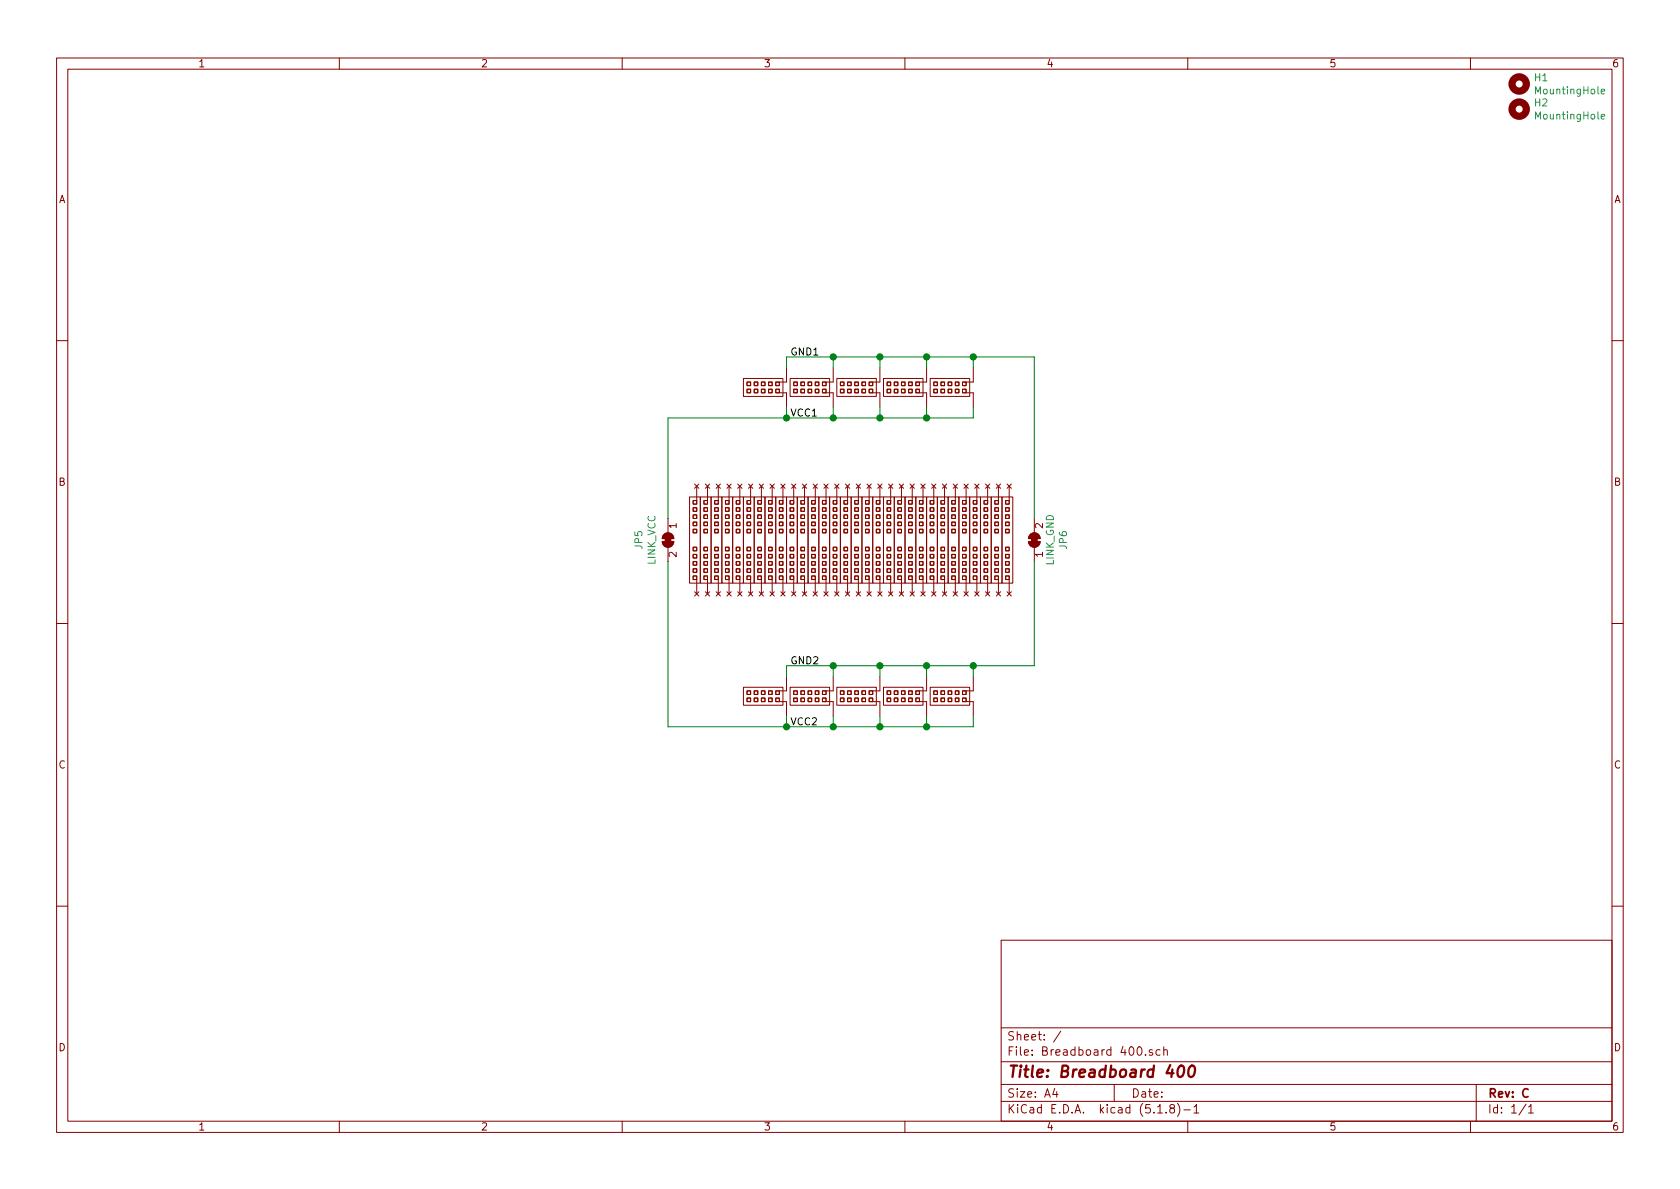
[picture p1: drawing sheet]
<svg xmlns="http://www.w3.org/2000/svg" width="297mm" height="210mm" viewBox="0 0 297 210" stroke-linecap="round" stroke-linejoin="round" font-family="sans-serif">
<defs><g id="words">
<text font-size="2.8" fill="#840000" x="178" y="190.5">Title: Breadboard 400</text>
<g font-size="2.1" fill="#840000">
<text x="178" y="184">Sheet: /</text>
<text x="178" y="186.7">File: Breadboard 400.sch</text>
<text x="178" y="196.9">KiCad E.D.A. kicad (5.1.8)-1</text>
<text x="178" y="194.1">Size: A4</text>
<text x="200" y="194.1">Date:</text>
<text x="263" y="194.1">Rev: C</text>
<text x="263" y="196.9">Id: 1/1</text>
</g>
<g font-size="1.8" fill="#840000">
<text x="35" y="11.9">1</text>
<text x="85" y="11.9">2</text>
<text x="135" y="11.9">3</text>
<text x="185" y="11.9">4</text>
<text x="235" y="11.9">5</text>
<text x="285" y="11.9">6</text>
<text x="10.4" y="35.9">A</text>
<text x="285.4" y="35.9">A</text>
<text x="10.4" y="85.9">B</text>
<text x="285.4" y="85.9">B</text>
<text x="119.6" y="93.4" transform="rotate(-90 119.6 93.4)">1</text>
<text x="184.4" y="93.4" transform="rotate(-90 184.4 93.4)">2</text>
<text x="119.6" y="98.5" transform="rotate(-90 119.6 98.5)">2</text>
<text x="184.4" y="98.5" transform="rotate(-90 184.4 98.5)">1</text>
<text x="10.4" y="135.9">C</text>
<text x="285.4" y="135.9">C</text>
<text x="10.4" y="185.9">D</text>
<text x="285.4" y="185.9">D</text>
<text x="35" y="199.9">1</text>
<text x="85" y="199.9">2</text>
<text x="135" y="199.9">3</text>
<text x="185" y="199.9">4</text>
<text x="235" y="199.9">5</text>
<text x="285" y="199.9">6</text>
</g>
<g font-size="1.8" fill="#008484">
<text x="271.4" y="14.4">H1</text>
<text x="271.7" y="16.7">MountingHole</text>
<text x="271.4" y="18.8">H2</text>
<text x="271.7" y="21.1">MountingHole</text>
<text x="113.6" y="97.1" transform="rotate(-90 113.6 97.1)">JP5</text>
<text x="115.9" y="99.9" transform="rotate(-90 115.9 99.9)">LINK_VCC</text>
<text x="186.3" y="100" transform="rotate(-90 186.3 100)">LINK_GND</text>
<text x="188.6" y="97.1" transform="rotate(-90 188.6 97.1)">JP6</text>
</g>
<g font-size="1.8">
<text x="139.7" y="62.9">GND1</text>
<text x="139.7" y="73.7">VCC1</text>
<text x="139.7" y="117.5">GND2</text>
<text x="139.7" y="128.3">VCC2</text>
</g>
</g></defs>
<g fill="none" stroke="#840000" stroke-width=".18">
<path d="M10 10.3h277v189.9h-277zM12 12.2h273v186.1h-273zM60 10.3v1.9M110 10.3v1.9M160 10.3v1.9M210 10.3v1.9M260 10.3v1.9M10 60.2h2M131.4 66.9h7v3.2h-7zM132.1 67.6h.6v.6h-.6zM132.1 68.8h.6v.7h-.6zM133.3 67.6h.7v.6h-.7z"/>
<path d="M133.3 68.8h.7v.7h-.7zM134.6 67.6h.7v.6h-.7zM134.6 68.8h.7v.7h-.7zM135.9 67.6h.6v.6h-.6zM135.9 68.8h.6v.7h-.6zM137.2 67.6h.6v.6h-.6zM137.2 68.8h.6v.7h-.6zM137.8 69.5h1.3v2.5M139.1 65v2.6h-1.3M139.7 66.9h7v3.2h-7zM140.3 67.6h.7v.6h-.7zM140.3 68.8h.7v.7h-.7z"/>
<path d="M141.6 67.6h.6v.6h-.6zM141.6 68.8h.6v.7h-.6zM142.9 67.6h.6v.6h-.6zM142.9 68.8h.6v.7h-.6zM144.1 67.6h.7v.6h-.7zM144.1 68.8h.7v.7h-.7zM145.4 67.6h.6v.6h-.6zM145.4 68.8h.6v.7h-.6zM146 69.5h1.3v2.5M147.3 65v2.6h-1.3M148 66.9h6.9v3.2h-6.9zM148.6 67.6h.6v.6h-.6z"/>
<path d="M148.6 68.8h.6v.7h-.6zM149.9 67.6h.6v.6h-.6zM149.9 68.8h.6v.7h-.6zM151.1 67.6h.7v.6h-.7zM151.1 68.8h.7v.7h-.7zM152.4 67.6h.6v.6h-.6zM152.4 68.8h.6v.7h-.6zM153.7 67.6h.6v.6h-.6zM153.7 68.8h.6v.7h-.6zM154.3 69.5h1.3v2.5M155.6 65v2.6h-1.3M156.2 66.9h7v3.2h-7z"/>
<path d="M156.8 67.6h.7v.6h-.7zM156.8 68.8h.7v.7h-.7zM158.1 67.6h.6v.6h-.6zM158.1 68.8h.6v.7h-.6zM159.4 67.6h.6v.6h-.6zM159.4 68.8h.6v.7h-.6zM160.7 67.6h.6v.6h-.6zM160.7 68.8h.6v.7h-.6zM161.9 67.6h.7v.6h-.7zM161.9 68.8h.7v.7h-.7zM162.6 69.5h1.2v2.5M163.8 65v2.6h-1.2"/>
<path d="M164.5 66.9h6.9v3.2h-6.9zM165.1 67.6h.6v.6h-.6zM165.1 68.8h.6v.7h-.6zM166.4 67.6h.6v.6h-.6zM166.4 68.8h.6v.7h-.6zM167.6 67.6h.7v.6h-.7zM167.6 68.8h.7v.7h-.7zM168.9 67.6h.6v.6h-.6zM168.9 68.8h.6v.7h-.6zM170.2 67.6h.6v.6h-.6zM170.2 68.8h.6v.7h-.6zM170.8 69.5h1.3v2.5"/>
<path d="M172.1 65v2.6h-1.3M285 60.2h2M117.1 95.8h2a1.02 1.02 0 0 1-1 1 1.02 1.02 0 0 1-1-1zM117.3 94.6a1.02 1.02 0 0 1 1.2-.3 1.02 1.02 0 0 1 .6 .9h-2zM118.1 91.7v2.5M118.1 96.8v2.5M121.9 87.9h1.9v15.2h-1.9zM122.6 99.3h.6v.6h-.6zM122.6 98h.6v.7h-.6zM122.6 96.8h.6v.6h-.6zM122.6 93.6h.6v.6h-.6zM122.6 92.3h.6v.7h-.6z"/>
<path d="M122.6 91.1h.6v.6h-.6zM122.6 89.8h.6v.6h-.6zM122.6 88.5h.6v.6h-.6zM122.8 85.6l.8 .8M123.2 86v2.5M123.6 85.6l-.8 .8M123.8 87.9h1.9v15.2h-1.9zM124.5 99.3h.6v.6h-.6zM124.5 98h.6v.7h-.6zM124.5 96.8h.6v.6h-.6zM124.5 93.6h.6v.6h-.6zM124.5 92.3h.6v.7h-.6z"/>
<path d="M124.5 91.1h.6v.6h-.6zM124.5 89.8h.6v.6h-.6zM124.5 88.5h.6v.6h-.6zM124.7 85.6l.8 .8M125.1 86v2.5M125.5 85.6l-.8 .8M125.7 87.9h1.9v15.2h-1.9zM126.4 99.3h.6v.6h-.6zM126.4 98h.6v.7h-.6zM126.4 96.8h.6v.6h-.6zM126.4 93.6h.6v.6h-.6zM126.4 92.3h.6v.7h-.6z"/>
<path d="M126.4 91.1h.6v.6h-.6zM126.4 89.8h.6v.6h-.6zM126.4 88.5h.6v.6h-.6zM126.6 85.6l.8 .8M127 86v2.5M127.4 85.6l-.8 .8M127.6 87.9h1.9v15.2h-1.9zM128.3 99.3h.6v.6h-.6zM128.3 98h.6v.7h-.6zM128.3 96.8h.6v.6h-.6zM128.3 93.6h.6v.6h-.6zM128.3 92.3h.6v.7h-.6z"/>
<path d="M128.3 91.1h.6v.6h-.6zM128.3 89.8h.6v.6h-.6zM128.3 88.5h.6v.6h-.6zM128.5 85.6l.8 .8M128.9 86v2.5M129.3 85.6l-.8 .8M129.5 87.9h1.9v15.2h-1.9zM130.2 99.3h.6v.6h-.6zM130.2 98h.6v.7h-.6zM130.2 96.8h.6v.6h-.6zM130.2 93.6h.6v.6h-.6zM130.2 92.3h.6v.7h-.6z"/>
<path d="M130.2 91.1h.6v.6h-.6zM130.2 89.8h.6v.6h-.6zM130.2 88.5h.6v.6h-.6zM130.4 85.6l.8 .8M130.8 86v2.5M131.2 85.6l-.8 .8M131.4 87.9h1.9v15.2h-1.9zM132.1 99.3h.6v.6h-.6zM132.1 98h.6v.7h-.6zM132.1 96.8h.6v.6h-.6zM132.1 93.6h.6v.6h-.6zM132.1 92.3h.6v.7h-.6z"/>
<path d="M132.1 91.1h.6v.6h-.6zM132.1 89.8h.6v.6h-.6zM132.1 88.5h.6v.6h-.6zM132.3 85.6l.8 .8M132.7 86v2.5M133.1 85.6l-.8 .8M133.3 87.9h2v15.2h-2zM134 99.3h.6v.6h-.6zM134 98h.6v.7h-.6zM134 96.8h.6v.6h-.6zM134 93.6h.6v.6h-.6zM134 92.3h.6v.7h-.6z"/>
<path d="M134 91.1h.6v.6h-.6zM134 89.8h.6v.6h-.6zM134 88.5h.6v.6h-.6zM134.2 85.6l.8 .8M134.6 86v2.5M135 85.6l-.8 .8M135.3 87.9h1.9v15.2h-1.9zM135.9 99.3h.6v.6h-.6zM135.9 98h.6v.7h-.6zM135.9 96.8h.6v.6h-.6zM135.9 93.6h.6v.6h-.6zM135.9 92.3h.6v.7h-.6z"/>
<path d="M135.9 91.1h.6v.6h-.6zM135.9 89.8h.6v.6h-.6zM135.9 88.5h.6v.6h-.6zM136.1 85.6l.8 .8M136.5 86v2.5M136.9 85.6l-.8 .8M137.2 87.9h1.9v15.2h-1.9zM137.8 99.3h.6v.6h-.6zM137.8 98h.6v.7h-.6zM137.8 96.8h.6v.6h-.6zM137.8 93.6h.6v.6h-.6zM137.8 92.3h.6v.7h-.6z"/>
<path d="M137.8 91.1h.6v.6h-.6zM137.8 89.8h.6v.6h-.6zM137.8 88.5h.6v.6h-.6zM138 85.6l.8 .8M138.4 86v2.5M138.8 85.6l-.8 .8M139.1 87.9h1.9v15.2h-1.9zM139.7 99.3h.6v.6h-.6zM139.7 98h.6v.7h-.6zM139.7 96.8h.6v.6h-.6zM139.7 93.6h.6v.6h-.6zM139.7 92.3h.6v.7h-.6z"/>
<path d="M139.7 91.1h.6v.6h-.6zM139.7 89.8h.6v.6h-.6zM139.7 88.5h.6v.6h-.6zM140 85.6l.7 .8M140.3 86v2.5M140.7 85.6l-.7 .8M141 87.9h1.9v15.2h-1.9zM141.6 99.3h.6v.6h-.6zM141.6 98h.6v.7h-.6zM141.6 96.8h.6v.6h-.6zM141.6 93.6h.6v.6h-.6zM141.6 92.3h.6v.7h-.6z"/>
<path d="M141.6 91.1h.6v.6h-.6zM141.6 89.8h.6v.6h-.6zM141.6 88.5h.6v.6h-.6zM141.9 85.6l.7 .8M142.2 86v2.5M142.6 85.6l-.7 .8M142.9 87.9h1.9v15.2h-1.9zM143.5 99.3h.6v.6h-.6zM143.5 98h.6v.7h-.6zM143.5 96.8h.6v.6h-.6zM143.5 93.6h.6v.6h-.6zM143.5 92.3h.6v.7h-.6z"/>
<path d="M143.5 91.1h.6v.6h-.6zM143.5 89.8h.6v.6h-.6zM143.5 88.5h.6v.6h-.6zM143.8 85.6l.7 .8M144.1 86v2.5M144.5 85.6l-.7 .8M144.8 87.9h1.9v15.2h-1.9zM145.4 99.3h.6v.6h-.6zM145.4 98h.6v.7h-.6zM145.4 96.8h.6v.6h-.6zM145.4 93.6h.6v.6h-.6zM145.4 92.3h.6v.7h-.6z"/>
<path d="M145.4 91.1h.6v.6h-.6zM145.4 89.8h.6v.6h-.6zM145.4 88.5h.6v.6h-.6zM145.7 85.6l.7 .8M146 86v2.5M146.4 85.6l-.7 .8M146.7 87.9h1.9v15.2h-1.9zM147.3 99.3h.7v.6h-.7zM147.3 98h.7v.7h-.7zM147.3 96.8h.7v.6h-.7zM147.3 93.6h.7v.6h-.7zM147.3 92.3h.7v.7h-.7z"/>
<path d="M147.3 91.1h.7v.6h-.7zM147.3 89.8h.7v.6h-.7zM147.3 88.5h.7v.6h-.7zM147.6 85.6l.7 .8M148 86v2.5M148.3 85.6l-.7 .8M148.6 87.9h1.9v15.2h-1.9zM149.2 99.3h.7v.6h-.7zM149.2 98h.7v.7h-.7zM149.2 96.8h.7v.6h-.7zM149.2 93.6h.7v.6h-.7zM149.2 92.3h.7v.7h-.7z"/>
<path d="M149.2 91.1h.7v.6h-.7zM149.2 89.8h.7v.6h-.7zM149.2 88.5h.7v.6h-.7zM149.5 85.6l.7 .8M149.9 86v2.5M150.2 85.6l-.7 .8M150.5 87.9h1.9v15.2h-1.9zM151.1 99.3h.7v.6h-.7zM151.1 98h.7v.7h-.7zM151.1 96.8h.7v.6h-.7zM151.1 93.6h.7v.6h-.7zM151.1 92.3h.7v.7h-.7z"/>
<path d="M151.1 91.1h.7v.6h-.7zM151.1 89.8h.7v.6h-.7zM151.1 88.5h.7v.6h-.7zM151.4 85.6l.7 .8M151.8 86v2.5M152.1 85.6l-.7 .8M152.4 87.9h1.9v15.2h-1.9zM153 99.3h.7v.6h-.7zM153 98h.7v.7h-.7zM153 96.8h.7v.6h-.7zM153 93.6h.7v.6h-.7zM153 92.3h.7v.7h-.7z"/>
<path d="M153 91.1h.7v.6h-.7zM153 89.8h.7v.6h-.7zM153 88.5h.7v.6h-.7zM153.3 85.6l.8 .8M153.7 86v2.5M154.1 85.6l-.8 .8M154.3 87.9h1.9v15.2h-1.9zM154.9 99.3h.7v.6h-.7zM154.9 98h.7v.7h-.7zM154.9 96.8h.7v.6h-.7zM154.9 93.6h.7v.6h-.7zM154.9 92.3h.7v.7h-.7z"/>
<path d="M154.9 91.1h.7v.6h-.7zM154.9 89.8h.7v.6h-.7zM154.9 88.5h.7v.6h-.7zM155.2 85.6l.8 .8M155.6 86v2.5M156 85.6l-.8 .8M156.2 87.9h1.9v15.2h-1.9zM156.8 99.3h.7v.6h-.7zM156.8 98h.7v.7h-.7zM156.8 96.8h.7v.6h-.7zM156.8 93.6h.7v.6h-.7zM156.8 92.3h.7v.7h-.7z"/>
<path d="M156.8 91.1h.7v.6h-.7zM156.8 89.8h.7v.6h-.7zM156.8 88.5h.7v.6h-.7zM157.1 85.6l.8 .8M157.5 86v2.5M157.9 85.6l-.8 .8M158.1 87.9h1.9v15.2h-1.9zM158.7 99.3h.7v.6h-.7zM158.7 98h.7v.7h-.7zM158.7 96.8h.7v.6h-.7zM158.7 93.6h.7v.6h-.7zM158.7 92.3h.7v.7h-.7z"/>
<path d="M158.7 91.1h.7v.6h-.7zM158.7 89.8h.7v.6h-.7zM158.7 88.5h.7v.6h-.7zM159 85.6l.8 .8M159.4 86v2.5M159.8 85.6l-.8 .8M160 87.9h1.9v15.2h-1.9zM160.7 99.3h.6v.6h-.6zM160.7 98h.6v.7h-.6zM160.7 96.8h.6v.6h-.6zM160.7 93.6h.6v.6h-.6zM160.7 92.3h.6v.7h-.6z"/>
<path d="M160.7 91.1h.6v.6h-.6zM160.7 89.8h.6v.6h-.6zM160.7 88.5h.6v.6h-.6zM160.9 85.6l.8 .8M161.3 86v2.5M161.7 85.6l-.8 .8M161.9 87.9h1.9v15.2h-1.9zM162.6 99.3h.6v.6h-.6zM162.6 98h.6v.7h-.6zM162.6 96.8h.6v.6h-.6zM162.6 93.6h.6v.6h-.6zM162.6 92.3h.6v.7h-.6z"/>
<path d="M162.6 91.1h.6v.6h-.6zM162.6 89.8h.6v.6h-.6zM162.6 88.5h.6v.6h-.6zM162.8 85.6l.8 .8M163.2 86v2.5M163.6 85.6l-.8 .8M163.8 87.9h1.9v15.2h-1.9zM164.5 99.3h.6v.6h-.6zM164.5 98h.6v.7h-.6zM164.5 96.8h.6v.6h-.6zM164.5 93.6h.6v.6h-.6zM164.5 92.3h.6v.7h-.6z"/>
<path d="M164.5 91.1h.6v.6h-.6zM164.5 89.8h.6v.6h-.6zM164.5 88.5h.6v.6h-.6zM164.7 85.6l.8 .8M165.1 86v2.5M165.5 85.6l-.8 .8M165.7 87.9h1.9v15.2h-1.9zM166.4 99.3h.6v.6h-.6zM166.4 98h.6v.7h-.6zM166.4 96.8h.6v.6h-.6zM166.4 93.6h.6v.6h-.6zM166.4 92.3h.6v.7h-.6z"/>
<path d="M166.4 91.1h.6v.6h-.6zM166.4 89.8h.6v.6h-.6zM166.4 88.5h.6v.6h-.6zM166.6 85.6l.8 .8M167 86v2.5M167.4 85.6l-.8 .8M167.6 87.9h1.9v15.2h-1.9zM168.3 99.3h.6v.6h-.6zM168.3 98h.6v.7h-.6zM168.3 96.8h.6v.6h-.6zM168.3 93.6h.6v.6h-.6zM168.3 92.3h.6v.7h-.6z"/>
<path d="M168.3 91.1h.6v.6h-.6zM168.3 89.8h.6v.6h-.6zM168.3 88.5h.6v.6h-.6zM168.5 85.6l.8 .8M168.9 86v2.5M169.3 85.6l-.8 .8M169.5 87.9h1.9v15.2h-1.9zM170.2 99.3h.6v.6h-.6zM170.2 98h.6v.7h-.6zM170.2 96.8h.6v.6h-.6zM170.2 93.6h.6v.6h-.6zM170.2 92.3h.6v.7h-.6z"/>
<path d="M170.2 91.1h.6v.6h-.6zM170.2 89.8h.6v.6h-.6zM170.2 88.5h.6v.6h-.6zM170.4 85.6l.8 .8M170.8 86v2.5M171.2 85.6l-.8 .8M171.4 87.9h2v15.2h-2zM172.1 99.3h.6v.6h-.6zM172.1 98h.6v.7h-.6zM172.1 96.8h.6v.6h-.6zM172.1 93.6h.6v.6h-.6zM172.1 92.3h.6v.7h-.6z"/>
<path d="M172.1 91.1h.6v.6h-.6zM172.1 89.8h.6v.6h-.6zM172.1 88.5h.6v.6h-.6zM172.3 85.6l.8 .8M172.7 86v2.5M173.1 85.6l-.8 .8M173.4 87.9h1.9v15.2h-1.9zM174 99.3h.6v.6h-.6zM174 98h.6v.7h-.6zM174 96.8h.6v.6h-.6zM174 93.6h.6v.6h-.6zM174 92.3h.6v.7h-.6z"/>
<path d="M174 91.1h.6v.6h-.6zM174 89.8h.6v.6h-.6zM174 88.5h.6v.6h-.6zM174.2 85.6l.8 .8M174.6 86v2.5M175 85.6l-.8 .8M175.3 87.9h1.9v15.2h-1.9zM175.9 99.3h.6v.6h-.6zM175.9 98h.6v.7h-.6zM175.9 96.8h.6v.6h-.6zM175.9 93.6h.6v.6h-.6zM175.9 92.3h.6v.7h-.6z"/>
<path d="M175.9 91.1h.6v.6h-.6zM175.9 89.8h.6v.6h-.6zM175.9 88.5h.6v.6h-.6zM176.1 85.6l.8 .8M176.5 86v2.5M176.9 85.6l-.8 .8M177.2 87.9h1.9v15.2h-1.9zM177.8 99.3h.6v.6h-.6zM177.8 98h.6v.7h-.6zM177.8 96.8h.6v.6h-.6zM177.8 93.6h.6v.6h-.6zM177.8 92.3h.6v.7h-.6z"/>
<path d="M177.8 91.1h.6v.6h-.6zM177.8 89.8h.6v.6h-.6zM177.8 88.5h.6v.6h-.6zM178.1 85.6l.7 .8M178.4 86v2.5M178.8 85.6l-.7 .8M181.9 95.8h2a1.02 1.02 0 0 1-1 1 1.02 1.02 0 0 1-1-1zM182.1 94.6a1.02 1.02 0 0 1 1.1-.3 1.02 1.02 0 0 1 .7 .9h-2zM182.9 91.7v2.5M182.9 96.8v2.5M10 110.3h2M122.6 101.8h.6v.7h-.6z"/>
<path d="M122.6 100.6h.6v.6h-.6zM122.8 104.6l.8 .8M123.2 102.5v2.5M123.6 104.6l-.8 .8M124.5 101.8h.6v.7h-.6zM124.5 100.6h.6v.6h-.6zM124.7 104.6l.8 .8M125.1 102.5v2.5M125.5 104.6l-.8 .8M126.4 101.8h.6v.7h-.6zM126.4 100.6h.6v.6h-.6zM126.6 104.6l.8 .8"/>
<path d="M127 102.5v2.5M127.4 104.6l-.8 .8M128.3 101.8h.6v.7h-.6zM128.3 100.6h.6v.6h-.6zM128.5 104.6l.8 .8M128.9 102.5v2.5M129.3 104.6l-.8 .8M130.2 101.8h.6v.7h-.6zM130.2 100.6h.6v.6h-.6zM130.4 104.6l.8 .8M130.8 102.5v2.5M131.2 104.6l-.8 .8"/>
<path d="M132.1 101.8h.6v.7h-.6zM132.1 100.6h.6v.6h-.6zM132.3 104.6l.8 .8M132.7 102.5v2.5M133.1 104.6l-.8 .8M134 101.8h.6v.7h-.6zM134 100.6h.6v.6h-.6zM134.2 104.6l.8 .8M134.6 102.5v2.5M135 104.6l-.8 .8M135.9 101.8h.6v.7h-.6zM135.9 100.6h.6v.6h-.6z"/>
<path d="M136.1 104.6l.8 .8M136.5 102.5v2.5M136.9 104.6l-.8 .8M137.8 101.8h.6v.7h-.6zM137.8 100.6h.6v.6h-.6zM138 104.6l.8 .8M138.4 102.5v2.5M138.8 104.6l-.8 .8M139.1 119.6v2.6h-1.3M139.7 101.8h.6v.7h-.6zM139.7 100.6h.6v.6h-.6zM140 104.6l.7 .8"/>
<path d="M140.3 102.5v2.5M140.7 104.6l-.7 .8M141.6 101.8h.6v.7h-.6zM141.6 100.6h.6v.6h-.6zM141.9 104.6l.7 .8M142.2 102.5v2.5M142.6 104.6l-.7 .8M143.5 101.8h.6v.7h-.6zM143.5 100.6h.6v.6h-.6zM143.8 104.6l.7 .8M144.1 102.5v2.5M144.5 104.6l-.7 .8"/>
<path d="M145.4 101.8h.6v.7h-.6zM145.4 100.6h.6v.6h-.6zM145.7 104.6l.7 .8M146 102.5v2.5M146.4 104.6l-.7 .8M147.3 101.8h.7v.7h-.7zM147.3 100.6h.7v.6h-.7zM147.3 119.6v2.6h-1.3M147.6 104.6l.7 .8M148 102.5v2.5M148.3 104.6l-.7 .8M149.2 101.8h.7v.7h-.7z"/>
<path d="M149.2 100.6h.7v.6h-.7zM149.5 104.6l.7 .8M149.9 102.5v2.5M150.2 104.6l-.7 .8M151.1 101.8h.7v.7h-.7zM151.1 100.6h.7v.6h-.7zM151.4 104.6l.7 .8M151.8 102.5v2.5M152.1 104.6l-.7 .8M153 101.8h.7v.7h-.7zM153 100.6h.7v.6h-.7zM153.3 104.6l.8 .8"/>
<path d="M153.7 102.5v2.5M154.1 104.6l-.8 .8M154.9 101.8h.7v.7h-.7zM154.9 100.6h.7v.6h-.7zM155.2 104.6l.8 .8M155.6 119.6v2.6h-1.3M155.6 102.5v2.5M156 104.6l-.8 .8M156.8 101.8h.7v.7h-.7zM156.8 100.6h.7v.6h-.7zM157.1 104.6l.8 .8M157.5 102.5v2.5"/>
<path d="M157.9 104.6l-.8 .8M158.7 101.8h.7v.7h-.7zM158.7 100.6h.7v.6h-.7zM159 104.6l.8 .8M159.4 102.5v2.5M159.8 104.6l-.8 .8M160.7 101.8h.6v.7h-.6zM160.7 100.6h.6v.6h-.6zM160.9 104.6l.8 .8M161.3 102.5v2.5M161.7 104.6l-.8 .8M162.6 101.8h.6v.7h-.6z"/>
<path d="M162.6 100.6h.6v.6h-.6zM162.8 104.6l.8 .8M163.2 102.5v2.5M163.6 104.6l-.8 .8M163.8 119.6v2.6h-1.2M164.5 101.8h.6v.7h-.6zM164.5 100.6h.6v.6h-.6zM164.7 104.6l.8 .8M165.1 102.5v2.5M165.5 104.6l-.8 .8M166.4 101.8h.6v.7h-.6zM166.4 100.6h.6v.6h-.6z"/>
<path d="M166.6 104.6l.8 .8M167 102.5v2.5M167.4 104.6l-.8 .8M168.3 101.8h.6v.7h-.6zM168.3 100.6h.6v.6h-.6zM168.5 104.6l.8 .8M168.9 102.5v2.5M169.3 104.6l-.8 .8M170.2 101.8h.6v.7h-.6zM170.2 100.6h.6v.6h-.6zM170.4 104.6l.8 .8M170.8 102.5v2.5"/>
<path d="M171.2 104.6l-.8 .8M172.1 101.8h.6v.7h-.6zM172.1 100.6h.6v.6h-.6zM172.1 119.6v2.6h-1.3M172.3 104.6l.8 .8M172.7 102.5v2.5M173.1 104.6l-.8 .8M174 101.8h.6v.7h-.6zM174 100.6h.6v.6h-.6zM174.2 104.6l.8 .8M174.6 102.5v2.5M175 104.6l-.8 .8"/>
<path d="M175.9 101.8h.6v.7h-.6zM175.9 100.6h.6v.6h-.6zM176.1 104.6l.8 .8M176.5 102.5v2.5M176.9 104.6l-.8 .8M177.8 101.8h.6v.7h-.6zM177.8 100.6h.6v.6h-.6zM178.1 104.6l.7 .8M178.4 102.5v2.5M178.8 104.6l-.7 .8M285 110.3h2M131.4 121.5h7v3.2h-7z"/>
<path d="M132.1 122.2h.6v.6h-.6zM132.1 123.4h.6v.7h-.6zM133.3 122.2h.7v.6h-.7zM133.3 123.4h.7v.7h-.7zM134.6 122.2h.7v.6h-.7zM134.6 123.4h.7v.7h-.7zM135.9 122.2h.6v.6h-.6zM135.9 123.4h.6v.7h-.6zM137.2 122.2h.6v.6h-.6zM137.2 123.4h.6v.7h-.6zM137.8 124.1h1.3v2.5M139.7 121.5h7v3.2h-7z"/>
<path d="M140.3 122.2h.7v.6h-.7zM140.3 123.4h.7v.7h-.7zM141.6 122.2h.6v.6h-.6zM141.6 123.4h.6v.7h-.6zM142.9 122.2h.6v.6h-.6zM142.9 123.4h.6v.7h-.6zM144.1 122.2h.7v.6h-.7zM144.1 123.4h.7v.7h-.7zM145.4 122.2h.6v.6h-.6zM145.4 123.4h.6v.7h-.6zM146 124.1h1.3v2.5M148 121.5h6.9v3.2h-6.9z"/>
<path d="M148.6 122.2h.6v.6h-.6zM148.6 123.4h.6v.7h-.6zM149.9 122.2h.6v.6h-.6zM149.9 123.4h.6v.7h-.6zM151.1 122.2h.7v.6h-.7zM151.1 123.4h.7v.7h-.7zM152.4 122.2h.6v.6h-.6zM152.4 123.4h.6v.7h-.6zM153.7 122.2h.6v.6h-.6zM153.7 123.4h.6v.7h-.6zM154.3 124.1h1.3v2.5M156.2 121.5h7v3.2h-7z"/>
<path d="M156.8 122.2h.7v.6h-.7zM156.8 123.4h.7v.7h-.7zM158.1 122.2h.6v.6h-.6zM158.1 123.4h.6v.7h-.6zM159.4 122.2h.6v.6h-.6zM159.4 123.4h.6v.7h-.6zM160.7 122.2h.6v.6h-.6zM160.7 123.4h.6v.7h-.6zM161.9 122.2h.7v.6h-.7zM161.9 123.4h.7v.7h-.7zM162.6 124.1h1.2v2.5M164.5 121.5h6.9v3.2h-6.9z"/>
<path d="M165.1 122.2h.6v.6h-.6zM165.1 123.4h.6v.7h-.6zM166.4 122.2h.6v.6h-.6zM166.4 123.4h.6v.7h-.6zM167.6 122.2h.7v.6h-.7zM167.6 123.4h.7v.7h-.7zM168.9 122.2h.6v.6h-.6zM168.9 123.4h.6v.7h-.6zM170.2 122.2h.6v.6h-.6zM170.2 123.4h.6v.7h-.6zM170.8 124.1h1.3v2.5M10 160.2h2"/>
<path d="M177 166.3h108v32h-108zM285 160.2h2M60 198.3v1.9M110 198.3v1.9M160 198.3v1.9M177 194.8h108M177 191.8h108M177 187.8h108M177 181.8h108M186.5 192.5l-.4 1h1M186.8 193v1M187.6 182.3l-1.3 2"/>
<path d="M197 191.8v3M202.5 186.5v.1M203.8 185.7a.37 .37 0 0 0-.6 .1l.1 .2 .5 .2v.1l-.2 .3-.4-.1M204.7 196.8h.8M205.1 185.7l-.4-.1-.3 .3 .1 .6 .2 .1 .4-.1M205.8 185.7a.37 .37 0 0 1 .6 .1v.8M205.8 185.1v1.5M206.2 196.7v.1M207.1 196l-.3-.3 .2-.3a.48 .48 0 0 1 .6 .1l-.1 .4a.52 .52 0 0 0-.6 .2 .52 .52 0 0 0 .1 .6l.4 .1 .2-.1 .1-.4-.3-.3M208.2 195.1a1.71 1.71 0 0 1 0 2.3M209.3 196.3h1.2M210 198.3v1.9"/>
<path d="M211.1 195.8l.4-.5v1.5M211.1 196.8h.9M260 198.3v1.9M261 191.8v6.5M269.8 195.2l-1.2 2M270.3 195.8l.4-.5v1.5M270.3 196.8h.8"/>
</g>
<path d="M208.6 188.5a.43 .43 0 0 1 .5 0 .43 .43 0 0 1 .2 .3 1.15 1.15 0 0 1-.7 1.6 1.3 1.3 0 0 1 0-1.9zM210.4 188.6a.45 .45 0 0 1 .5-.2 .45 .45 0 0 1 .4 .4 1.15 1.15 0 0 1-.8 1.6l-.2-.1a1.5 1.5 0 0 1 .1-1.7z" fill="none" stroke="#840000" stroke-width=".41"/>
<g fill="#840000" stroke="#840000" stroke-width=".18">
<path d="M181.9 95.8h2a1.02 1.02 0 0 1-1 1 1.02 1.02 0 0 1-1-1z"/>
<path d="M182.1 94.6a1.02 1.02 0 0 1 1.1-.3 1.02 1.02 0 0 1 .7 .9h-2z"/>
<path d="M182.4 95h1v1h-1z"/>
<path d="M117.3 94.6a1.02 1.02 0 0 1 1.2-.3 1.02 1.02 0 0 1 .6 .9h-2z"/>
<path d="M117.1 95.8h2a1.02 1.02 0 0 1-1 1 1.02 1.02 0 0 1-1-1z"/>
<path d="M117.6 95h1v1h-1z"/>
</g>
<g fill="#ffffc2" stroke="#ffffc2" stroke-width=".18">
<path d="M149.2 101.8h.7v.7h-.7z"/>
<path d="M149.2 100.6h.7v.6h-.7z"/>
<path d="M149.2 99.3h.7v.6h-.7z"/>
<path d="M149.2 98h.7v.7h-.7z"/>
<path d="M149.2 96.8h.7v.6h-.7z"/>
<path d="M149.2 93.6h.7v.6h-.7z"/>
<path d="M149.2 92.3h.7v.7h-.7z"/>
<path d="M149.2 91.1h.7v.6h-.7z"/>
<path d="M149.2 89.8h.7v.6h-.7z"/>
<path d="M149.2 88.5h.7v.6h-.7z"/>
<path d="M147.3 101.8h.7v.7h-.7z"/>
<path d="M147.3 100.6h.7v.6h-.7z"/>
<path d="M147.3 99.3h.7v.6h-.7z"/>
<path d="M147.3 98h.7v.7h-.7z"/>
<path d="M147.3 96.8h.7v.6h-.7z"/>
<path d="M147.3 93.6h.7v.6h-.7z"/>
<path d="M147.3 92.3h.7v.7h-.7z"/>
<path d="M147.3 91.1h.7v.6h-.7z"/>
<path d="M147.3 89.8h.7v.6h-.7z"/>
<path d="M147.3 88.5h.7v.6h-.7z"/>
<path d="M124.5 101.8h.6v.7h-.6z"/>
<path d="M124.5 100.6h.6v.6h-.6z"/>
<path d="M124.5 99.3h.6v.6h-.6z"/>
<path d="M124.5 98h.6v.7h-.6z"/>
<path d="M124.5 96.8h.6v.6h-.6z"/>
<path d="M124.5 93.6h.6v.6h-.6z"/>
<path d="M124.5 92.3h.6v.7h-.6z"/>
<path d="M124.5 91.1h.6v.6h-.6z"/>
<path d="M124.5 89.8h.6v.6h-.6z"/>
<path d="M124.5 88.5h.6v.6h-.6z"/>
<path d="M126.4 101.8h.6v.7h-.6z"/>
<path d="M126.4 100.6h.6v.6h-.6z"/>
<path d="M126.4 99.3h.6v.6h-.6z"/>
<path d="M126.4 98h.6v.7h-.6z"/>
<path d="M126.4 96.8h.6v.6h-.6z"/>
<path d="M126.4 93.6h.6v.6h-.6z"/>
<path d="M126.4 92.3h.6v.7h-.6z"/>
<path d="M126.4 91.1h.6v.6h-.6z"/>
<path d="M126.4 89.8h.6v.6h-.6z"/>
<path d="M126.4 88.5h.6v.6h-.6z"/>
<path d="M128.3 101.8h.6v.7h-.6z"/>
<path d="M128.3 100.6h.6v.6h-.6z"/>
<path d="M128.3 99.3h.6v.6h-.6z"/>
<path d="M128.3 98h.6v.7h-.6z"/>
<path d="M128.3 96.8h.6v.6h-.6z"/>
<path d="M128.3 93.6h.6v.6h-.6z"/>
<path d="M128.3 92.3h.6v.7h-.6z"/>
<path d="M128.3 91.1h.6v.6h-.6z"/>
<path d="M128.3 89.8h.6v.6h-.6z"/>
<path d="M128.3 88.5h.6v.6h-.6z"/>
<path d="M132.1 122.2h.6v.6h-.6z"/>
<path d="M132.1 123.4h.6v.7h-.6z"/>
<path d="M133.3 122.2h.7v.6h-.7z"/>
<path d="M133.3 123.4h.7v.7h-.7z"/>
<path d="M134.6 122.2h.7v.6h-.7z"/>
<path d="M134.6 123.4h.7v.7h-.7z"/>
<path d="M135.9 122.2h.6v.6h-.6z"/>
<path d="M135.9 123.4h.6v.7h-.6z"/>
<path d="M137.2 122.2h.6v.6h-.6z"/>
<path d="M137.2 123.4h.6v.7h-.6z"/>
<path d="M140.3 122.2h.7v.6h-.7z"/>
<path d="M140.3 123.4h.7v.7h-.7z"/>
<path d="M141.6 122.2h.6v.6h-.6z"/>
<path d="M141.6 123.4h.6v.7h-.6z"/>
<path d="M142.9 122.2h.6v.6h-.6z"/>
<path d="M142.9 123.4h.6v.7h-.6z"/>
<path d="M144.1 122.2h.7v.6h-.7z"/>
<path d="M144.1 123.4h.7v.7h-.7z"/>
<path d="M145.4 122.2h.6v.6h-.6z"/>
<path d="M145.4 123.4h.6v.7h-.6z"/>
<path d="M148.6 122.2h.6v.6h-.6z"/>
<path d="M148.6 123.4h.6v.7h-.6z"/>
<path d="M149.9 122.2h.6v.6h-.6z"/>
<path d="M149.9 123.4h.6v.7h-.6z"/>
<path d="M151.1 122.2h.7v.6h-.7z"/>
<path d="M151.1 123.4h.7v.7h-.7z"/>
<path d="M152.4 122.2h.6v.6h-.6z"/>
<path d="M152.4 123.4h.6v.7h-.6z"/>
<path d="M153.7 122.2h.6v.6h-.6z"/>
<path d="M153.7 123.4h.6v.7h-.6z"/>
<path d="M156.8 122.2h.7v.6h-.7z"/>
<path d="M156.8 123.4h.7v.7h-.7z"/>
<path d="M158.1 122.2h.6v.6h-.6z"/>
<path d="M158.1 123.4h.6v.7h-.6z"/>
<path d="M159.4 122.2h.6v.6h-.6z"/>
<path d="M159.4 123.4h.6v.7h-.6z"/>
<path d="M160.7 122.2h.6v.6h-.6z"/>
<path d="M160.7 123.4h.6v.7h-.6z"/>
<path d="M161.9 122.2h.7v.6h-.7z"/>
<path d="M161.9 123.4h.7v.7h-.7z"/>
<path d="M165.1 122.2h.6v.6h-.6z"/>
<path d="M165.1 123.4h.6v.7h-.6z"/>
<path d="M166.4 122.2h.6v.6h-.6z"/>
<path d="M166.4 123.4h.6v.7h-.6z"/>
<path d="M167.6 122.2h.7v.6h-.7z"/>
<path d="M167.6 123.4h.7v.7h-.7z"/>
<path d="M168.9 122.2h.6v.6h-.6z"/>
<path d="M168.9 123.4h.6v.7h-.6z"/>
<path d="M170.2 122.2h.6v.6h-.6z"/>
<path d="M170.2 123.4h.6v.7h-.6z"/>
<path d="M151.1 101.8h.7v.7h-.7z"/>
<path d="M151.1 100.6h.7v.6h-.7z"/>
<path d="M151.1 99.3h.7v.6h-.7z"/>
<path d="M151.1 98h.7v.7h-.7z"/>
<path d="M151.1 96.8h.7v.6h-.7z"/>
<path d="M151.1 93.6h.7v.6h-.7z"/>
<path d="M151.1 92.3h.7v.7h-.7z"/>
<path d="M151.1 91.1h.7v.6h-.7z"/>
<path d="M151.1 89.8h.7v.6h-.7z"/>
<path d="M151.1 88.5h.7v.6h-.7z"/>
<path d="M145.4 101.8h.6v.7h-.6z"/>
<path d="M145.4 100.6h.6v.6h-.6z"/>
<path d="M145.4 99.3h.6v.6h-.6z"/>
<path d="M145.4 98h.6v.7h-.6z"/>
<path d="M145.4 96.8h.6v.6h-.6z"/>
<path d="M145.4 93.6h.6v.6h-.6z"/>
<path d="M145.4 92.3h.6v.7h-.6z"/>
<path d="M145.4 91.1h.6v.6h-.6z"/>
<path d="M145.4 89.8h.6v.6h-.6z"/>
<path d="M145.4 88.5h.6v.6h-.6z"/>
<path d="M143.5 101.8h.6v.7h-.6z"/>
<path d="M143.5 100.6h.6v.6h-.6z"/>
<path d="M143.5 99.3h.6v.6h-.6z"/>
<path d="M143.5 98h.6v.7h-.6z"/>
<path d="M143.5 96.8h.6v.6h-.6z"/>
<path d="M143.5 93.6h.6v.6h-.6z"/>
<path d="M143.5 92.3h.6v.7h-.6z"/>
<path d="M143.5 91.1h.6v.6h-.6z"/>
<path d="M143.5 89.8h.6v.6h-.6z"/>
<path d="M143.5 88.5h.6v.6h-.6z"/>
<path d="M141.6 101.8h.6v.7h-.6z"/>
<path d="M141.6 100.6h.6v.6h-.6z"/>
<path d="M141.6 99.3h.6v.6h-.6z"/>
<path d="M141.6 98h.6v.7h-.6z"/>
<path d="M141.6 96.8h.6v.6h-.6z"/>
<path d="M141.6 93.6h.6v.6h-.6z"/>
<path d="M141.6 92.3h.6v.7h-.6z"/>
<path d="M141.6 91.1h.6v.6h-.6z"/>
<path d="M141.6 89.8h.6v.6h-.6z"/>
<path d="M141.6 88.5h.6v.6h-.6z"/>
<path d="M139.7 101.8h.6v.7h-.6z"/>
<path d="M139.7 100.6h.6v.6h-.6z"/>
<path d="M139.7 99.3h.6v.6h-.6z"/>
<path d="M139.7 98h.6v.7h-.6z"/>
<path d="M139.7 96.8h.6v.6h-.6z"/>
<path d="M139.7 93.6h.6v.6h-.6z"/>
<path d="M139.7 92.3h.6v.7h-.6z"/>
<path d="M139.7 91.1h.6v.6h-.6z"/>
<path d="M139.7 89.8h.6v.6h-.6z"/>
<path d="M139.7 88.5h.6v.6h-.6z"/>
<path d="M137.8 101.8h.6v.7h-.6z"/>
<path d="M137.8 100.6h.6v.6h-.6z"/>
<path d="M137.8 99.3h.6v.6h-.6z"/>
<path d="M137.8 98h.6v.7h-.6z"/>
<path d="M137.8 96.8h.6v.6h-.6z"/>
<path d="M137.8 93.6h.6v.6h-.6z"/>
<path d="M137.8 92.3h.6v.7h-.6z"/>
<path d="M137.8 91.1h.6v.6h-.6z"/>
<path d="M137.8 89.8h.6v.6h-.6z"/>
<path d="M137.8 88.5h.6v.6h-.6z"/>
<path d="M135.9 101.8h.6v.7h-.6z"/>
<path d="M135.9 100.6h.6v.6h-.6z"/>
<path d="M135.9 99.3h.6v.6h-.6z"/>
<path d="M135.9 98h.6v.7h-.6z"/>
<path d="M135.9 96.8h.6v.6h-.6z"/>
<path d="M135.9 93.6h.6v.6h-.6z"/>
<path d="M135.9 92.3h.6v.7h-.6z"/>
<path d="M135.9 91.1h.6v.6h-.6z"/>
<path d="M135.9 89.8h.6v.6h-.6z"/>
<path d="M135.9 88.5h.6v.6h-.6z"/>
<path d="M134 101.8h.6v.7h-.6z"/>
<path d="M134 100.6h.6v.6h-.6z"/>
<path d="M134 99.3h.6v.6h-.6z"/>
<path d="M134 98h.6v.7h-.6z"/>
<path d="M134 96.8h.6v.6h-.6z"/>
<path d="M134 93.6h.6v.6h-.6z"/>
<path d="M134 92.3h.6v.7h-.6z"/>
<path d="M134 91.1h.6v.6h-.6z"/>
<path d="M134 89.8h.6v.6h-.6z"/>
<path d="M134 88.5h.6v.6h-.6z"/>
<path d="M132.1 101.8h.6v.7h-.6z"/>
<path d="M132.1 100.6h.6v.6h-.6z"/>
<path d="M132.1 99.3h.6v.6h-.6z"/>
<path d="M132.1 98h.6v.7h-.6z"/>
<path d="M132.1 96.8h.6v.6h-.6z"/>
<path d="M132.1 93.6h.6v.6h-.6z"/>
<path d="M132.1 92.3h.6v.7h-.6z"/>
<path d="M132.1 91.1h.6v.6h-.6z"/>
<path d="M132.1 89.8h.6v.6h-.6z"/>
<path d="M132.1 88.5h.6v.6h-.6z"/>
<path d="M130.2 101.8h.6v.7h-.6z"/>
<path d="M130.2 100.6h.6v.6h-.6z"/>
<path d="M130.2 99.3h.6v.6h-.6z"/>
<path d="M130.2 98h.6v.7h-.6z"/>
<path d="M130.2 96.8h.6v.6h-.6z"/>
<path d="M130.2 93.6h.6v.6h-.6z"/>
<path d="M130.2 92.3h.6v.7h-.6z"/>
<path d="M130.2 91.1h.6v.6h-.6z"/>
<path d="M130.2 89.8h.6v.6h-.6z"/>
<path d="M130.2 88.5h.6v.6h-.6z"/>
<path d="M174 101.8h.6v.7h-.6z"/>
<path d="M174 100.6h.6v.6h-.6z"/>
<path d="M174 99.3h.6v.6h-.6z"/>
<path d="M174 98h.6v.7h-.6z"/>
<path d="M174 96.8h.6v.6h-.6z"/>
<path d="M174 93.6h.6v.6h-.6z"/>
<path d="M174 92.3h.6v.7h-.6z"/>
<path d="M174 91.1h.6v.6h-.6z"/>
<path d="M174 89.8h.6v.6h-.6z"/>
<path d="M174 88.5h.6v.6h-.6z"/>
<path d="M140.3 67.6h.7v.6h-.7z"/>
<path d="M140.3 68.8h.7v.7h-.7z"/>
<path d="M141.6 67.6h.6v.6h-.6z"/>
<path d="M141.6 68.8h.6v.7h-.6z"/>
<path d="M142.9 67.6h.6v.6h-.6z"/>
<path d="M142.9 68.8h.6v.7h-.6z"/>
<path d="M144.1 67.6h.7v.6h-.7z"/>
<path d="M144.1 68.8h.7v.7h-.7z"/>
<path d="M145.4 67.6h.6v.6h-.6z"/>
<path d="M145.4 68.8h.6v.7h-.6z"/>
<path d="M148.6 67.6h.6v.6h-.6z"/>
<path d="M148.6 68.8h.6v.7h-.6z"/>
<path d="M149.9 67.6h.6v.6h-.6z"/>
<path d="M149.9 68.8h.6v.7h-.6z"/>
<path d="M151.1 67.6h.7v.6h-.7z"/>
<path d="M151.1 68.8h.7v.7h-.7z"/>
<path d="M152.4 67.6h.6v.6h-.6z"/>
<path d="M152.4 68.8h.6v.7h-.6z"/>
<path d="M153.7 67.6h.6v.6h-.6z"/>
<path d="M153.7 68.8h.6v.7h-.6z"/>
<path d="M156.8 67.6h.7v.6h-.7z"/>
<path d="M156.8 68.8h.7v.7h-.7z"/>
<path d="M158.1 67.6h.6v.6h-.6z"/>
<path d="M158.1 68.8h.6v.7h-.6z"/>
<path d="M159.4 67.6h.6v.6h-.6z"/>
<path d="M159.4 68.8h.6v.7h-.6z"/>
<path d="M160.7 67.6h.6v.6h-.6z"/>
<path d="M160.7 68.8h.6v.7h-.6z"/>
<path d="M161.9 67.6h.7v.6h-.7z"/>
<path d="M161.9 68.8h.7v.7h-.7z"/>
<path d="M165.1 67.6h.6v.6h-.6z"/>
<path d="M165.1 68.8h.6v.7h-.6z"/>
<path d="M166.4 67.6h.6v.6h-.6z"/>
<path d="M166.4 68.8h.6v.7h-.6z"/>
<path d="M167.6 67.6h.7v.6h-.7z"/>
<path d="M167.6 68.8h.7v.7h-.7z"/>
<path d="M168.9 67.6h.6v.6h-.6z"/>
<path d="M168.9 68.8h.6v.7h-.6z"/>
<path d="M170.2 67.6h.6v.6h-.6z"/>
<path d="M170.2 68.8h.6v.7h-.6z"/>
<path d="M132.1 67.6h.6v.6h-.6z"/>
<path d="M132.1 68.8h.6v.7h-.6z"/>
<path d="M133.3 67.6h.7v.6h-.7z"/>
<path d="M133.3 68.8h.7v.7h-.7z"/>
<path d="M134.6 67.6h.7v.6h-.7z"/>
<path d="M134.6 68.8h.7v.7h-.7z"/>
<path d="M135.9 67.6h.6v.6h-.6z"/>
<path d="M135.9 68.8h.6v.7h-.6z"/>
<path d="M137.2 67.6h.6v.6h-.6z"/>
<path d="M137.2 68.8h.6v.7h-.6z"/>
<path d="M122.6 101.8h.6v.7h-.6z"/>
<path d="M122.6 100.6h.6v.6h-.6z"/>
<path d="M122.6 99.3h.6v.6h-.6z"/>
<path d="M122.6 98h.6v.7h-.6z"/>
<path d="M122.6 96.8h.6v.6h-.6z"/>
<path d="M122.6 93.6h.6v.6h-.6z"/>
<path d="M122.6 92.3h.6v.7h-.6z"/>
<path d="M122.6 91.1h.6v.6h-.6z"/>
<path d="M122.6 89.8h.6v.6h-.6z"/>
<path d="M122.6 88.5h.6v.6h-.6z"/>
<path d="M177.8 101.8h.6v.7h-.6z"/>
<path d="M177.8 100.6h.6v.6h-.6z"/>
<path d="M177.8 99.3h.6v.6h-.6z"/>
<path d="M177.8 98h.6v.7h-.6z"/>
<path d="M177.8 96.8h.6v.6h-.6z"/>
<path d="M177.8 93.6h.6v.6h-.6z"/>
<path d="M177.8 92.3h.6v.7h-.6z"/>
<path d="M177.8 91.1h.6v.6h-.6z"/>
<path d="M177.8 89.8h.6v.6h-.6z"/>
<path d="M177.8 88.5h.6v.6h-.6z"/>
<path d="M175.9 101.8h.6v.7h-.6z"/>
<path d="M175.9 100.6h.6v.6h-.6z"/>
<path d="M175.9 99.3h.6v.6h-.6z"/>
<path d="M175.9 98h.6v.7h-.6z"/>
<path d="M175.9 96.8h.6v.6h-.6z"/>
<path d="M175.9 93.6h.6v.6h-.6z"/>
<path d="M175.9 92.3h.6v.7h-.6z"/>
<path d="M175.9 91.1h.6v.6h-.6z"/>
<path d="M175.9 89.8h.6v.6h-.6z"/>
<path d="M175.9 88.5h.6v.6h-.6z"/>
<path d="M172.1 101.8h.6v.7h-.6z"/>
<path d="M172.1 100.6h.6v.6h-.6z"/>
<path d="M172.1 99.3h.6v.6h-.6z"/>
<path d="M172.1 98h.6v.7h-.6z"/>
<path d="M172.1 96.8h.6v.6h-.6z"/>
<path d="M172.1 93.6h.6v.6h-.6z"/>
<path d="M172.1 92.3h.6v.7h-.6z"/>
<path d="M172.1 91.1h.6v.6h-.6z"/>
<path d="M172.1 89.8h.6v.6h-.6z"/>
<path d="M172.1 88.5h.6v.6h-.6z"/>
<path d="M170.2 101.8h.6v.7h-.6z"/>
<path d="M170.2 100.6h.6v.6h-.6z"/>
<path d="M170.2 99.3h.6v.6h-.6z"/>
<path d="M170.2 98h.6v.7h-.6z"/>
<path d="M170.2 96.8h.6v.6h-.6z"/>
<path d="M170.2 93.6h.6v.6h-.6z"/>
<path d="M170.2 92.3h.6v.7h-.6z"/>
<path d="M170.2 91.1h.6v.6h-.6z"/>
<path d="M170.2 89.8h.6v.6h-.6z"/>
<path d="M170.2 88.5h.6v.6h-.6z"/>
<path d="M168.3 101.8h.6v.7h-.6z"/>
<path d="M168.3 100.6h.6v.6h-.6z"/>
<path d="M168.3 99.3h.6v.6h-.6z"/>
<path d="M168.3 98h.6v.7h-.6z"/>
<path d="M168.3 96.8h.6v.6h-.6z"/>
<path d="M168.3 93.6h.6v.6h-.6z"/>
<path d="M168.3 92.3h.6v.7h-.6z"/>
<path d="M168.3 91.1h.6v.6h-.6z"/>
<path d="M168.3 89.8h.6v.6h-.6z"/>
<path d="M168.3 88.5h.6v.6h-.6z"/>
<path d="M166.4 101.8h.6v.7h-.6z"/>
<path d="M166.4 100.6h.6v.6h-.6z"/>
<path d="M166.4 99.3h.6v.6h-.6z"/>
<path d="M166.4 98h.6v.7h-.6z"/>
<path d="M166.4 96.8h.6v.6h-.6z"/>
<path d="M166.4 93.6h.6v.6h-.6z"/>
<path d="M166.4 92.3h.6v.7h-.6z"/>
<path d="M166.4 91.1h.6v.6h-.6z"/>
<path d="M166.4 89.8h.6v.6h-.6z"/>
<path d="M166.4 88.5h.6v.6h-.6z"/>
<path d="M164.5 101.8h.6v.7h-.6z"/>
<path d="M164.5 100.6h.6v.6h-.6z"/>
<path d="M164.5 99.3h.6v.6h-.6z"/>
<path d="M164.5 98h.6v.7h-.6z"/>
<path d="M164.5 96.8h.6v.6h-.6z"/>
<path d="M164.5 93.6h.6v.6h-.6z"/>
<path d="M164.5 92.3h.6v.7h-.6z"/>
<path d="M164.5 91.1h.6v.6h-.6z"/>
<path d="M164.5 89.8h.6v.6h-.6z"/>
<path d="M164.5 88.5h.6v.6h-.6z"/>
<path d="M162.6 101.8h.6v.7h-.6z"/>
<path d="M162.6 100.6h.6v.6h-.6z"/>
<path d="M162.6 99.3h.6v.6h-.6z"/>
<path d="M162.6 98h.6v.7h-.6z"/>
<path d="M162.6 96.8h.6v.6h-.6z"/>
<path d="M162.6 93.6h.6v.6h-.6z"/>
<path d="M162.6 92.3h.6v.7h-.6z"/>
<path d="M162.6 91.1h.6v.6h-.6z"/>
<path d="M162.6 89.8h.6v.6h-.6z"/>
<path d="M162.6 88.5h.6v.6h-.6z"/>
<path d="M160.7 101.8h.6v.7h-.6z"/>
<path d="M160.7 100.6h.6v.6h-.6z"/>
<path d="M160.7 99.3h.6v.6h-.6z"/>
<path d="M160.7 98h.6v.7h-.6z"/>
<path d="M160.7 96.8h.6v.6h-.6z"/>
<path d="M160.7 93.6h.6v.6h-.6z"/>
<path d="M160.7 92.3h.6v.7h-.6z"/>
<path d="M160.7 91.1h.6v.6h-.6z"/>
<path d="M160.7 89.8h.6v.6h-.6z"/>
<path d="M160.7 88.5h.6v.6h-.6z"/>
<path d="M158.7 101.8h.7v.7h-.7z"/>
<path d="M158.7 100.6h.7v.6h-.7z"/>
<path d="M158.7 99.3h.7v.6h-.7z"/>
<path d="M158.7 98h.7v.7h-.7z"/>
<path d="M158.7 96.8h.7v.6h-.7z"/>
<path d="M158.7 93.6h.7v.6h-.7z"/>
<path d="M158.7 92.3h.7v.7h-.7z"/>
<path d="M158.7 91.1h.7v.6h-.7z"/>
<path d="M158.7 89.8h.7v.6h-.7z"/>
<path d="M158.7 88.5h.7v.6h-.7z"/>
<path d="M156.8 101.8h.7v.7h-.7z"/>
<path d="M156.8 100.6h.7v.6h-.7z"/>
<path d="M156.8 99.3h.7v.6h-.7z"/>
<path d="M156.8 98h.7v.7h-.7z"/>
<path d="M156.8 96.8h.7v.6h-.7z"/>
<path d="M156.8 93.6h.7v.6h-.7z"/>
<path d="M156.8 92.3h.7v.7h-.7z"/>
<path d="M156.8 91.1h.7v.6h-.7z"/>
<path d="M156.8 89.8h.7v.6h-.7z"/>
<path d="M156.8 88.5h.7v.6h-.7z"/>
<path d="M154.9 101.8h.7v.7h-.7z"/>
<path d="M154.9 100.6h.7v.6h-.7z"/>
<path d="M154.9 99.3h.7v.6h-.7z"/>
<path d="M154.9 98h.7v.7h-.7z"/>
<path d="M154.9 96.8h.7v.6h-.7z"/>
<path d="M154.9 93.6h.7v.6h-.7z"/>
<path d="M154.9 92.3h.7v.7h-.7z"/>
<path d="M154.9 91.1h.7v.6h-.7z"/>
<path d="M154.9 89.8h.7v.6h-.7z"/>
<path d="M154.9 88.5h.7v.6h-.7z"/>
<path d="M153 101.8h.7v.7h-.7z"/>
<path d="M153 100.6h.7v.6h-.7z"/>
<path d="M153 99.3h.7v.6h-.7z"/>
<path d="M153 98h.7v.7h-.7z"/>
<path d="M153 96.8h.7v.6h-.7z"/>
<path d="M153 93.6h.7v.6h-.7z"/>
<path d="M153 92.3h.7v.7h-.7z"/>
<path d="M153 91.1h.7v.6h-.7z"/>
<path d="M153 89.8h.7v.6h-.7z"/>
<path d="M153 88.5h.7v.6h-.7z"/>
</g>
<g fill="none" stroke="#840000" stroke-width="1.3">
<circle cx="268.6" cy="14.9" r="1.27"/>
<circle cx="268.6" cy="19.3" r="1.27"/>
</g>
<path d="M283.1 16.2l.6-.1v-.3h-.4l-.2 .1 .1 .7h.5M283.1 20.6l.6-.1v-.2l-.4-.1-.2 .2 .1 .6h.5" fill="none" stroke="#008484" stroke-width=".18"/>
<g fill="none" stroke="#008400" stroke-width=".18">
<path d="M139.1 65v-1.9h43.8v28.6M139.1 72v1.9M147.3 63.1v1.9M147.3 72v1.9M155.6 63.1v1.9M155.6 72v1.9M163.8 63.1v1.9M163.8 72v1.9M172.1 72v1.9h-54v17.8M172.1 63.1v1.9M118.1 99.3v29.2h54v-1.9M182.9 99.3v18.4h-43.8v1.9"/>
<path d="M147.3 117.7v1.9M155.6 117.7v1.9M163.8 117.7v1.9M172.1 117.7v1.9M139.1 126.6v1.9M147.3 126.6v1.9M155.6 126.6v1.9M163.8 126.6v1.9"/>
</g>
<g fill="#008400" stroke="#008400" stroke-width=".25">
<circle cx="147.3" cy="73.9" r=".51"/>
<circle cx="163.8" cy="128.5" r=".51"/>
<circle cx="155.6" cy="117.7" r=".51"/>
<circle cx="163.8" cy="117.7" r=".51"/>
<circle cx="163.8" cy="73.9" r=".51"/>
<circle cx="155.6" cy="73.9" r=".51"/>
<circle cx="139.1" cy="128.5" r=".51"/>
<circle cx="155.6" cy="128.5" r=".51"/>
<circle cx="172.1" cy="117.7" r=".51"/>
<circle cx="147.3" cy="117.7" r=".51"/>
<circle cx="155.6" cy="63.1" r=".51"/>
<circle cx="172.1" cy="63.1" r=".51"/>
<circle cx="139.1" cy="73.9" r=".51"/>
<circle cx="163.8" cy="63.1" r=".51"/>
<circle cx="147.3" cy="128.5" r=".51"/>
<circle cx="147.3" cy="63.1" r=".51"/>
</g>
<use href="#words"/>
</svg>
